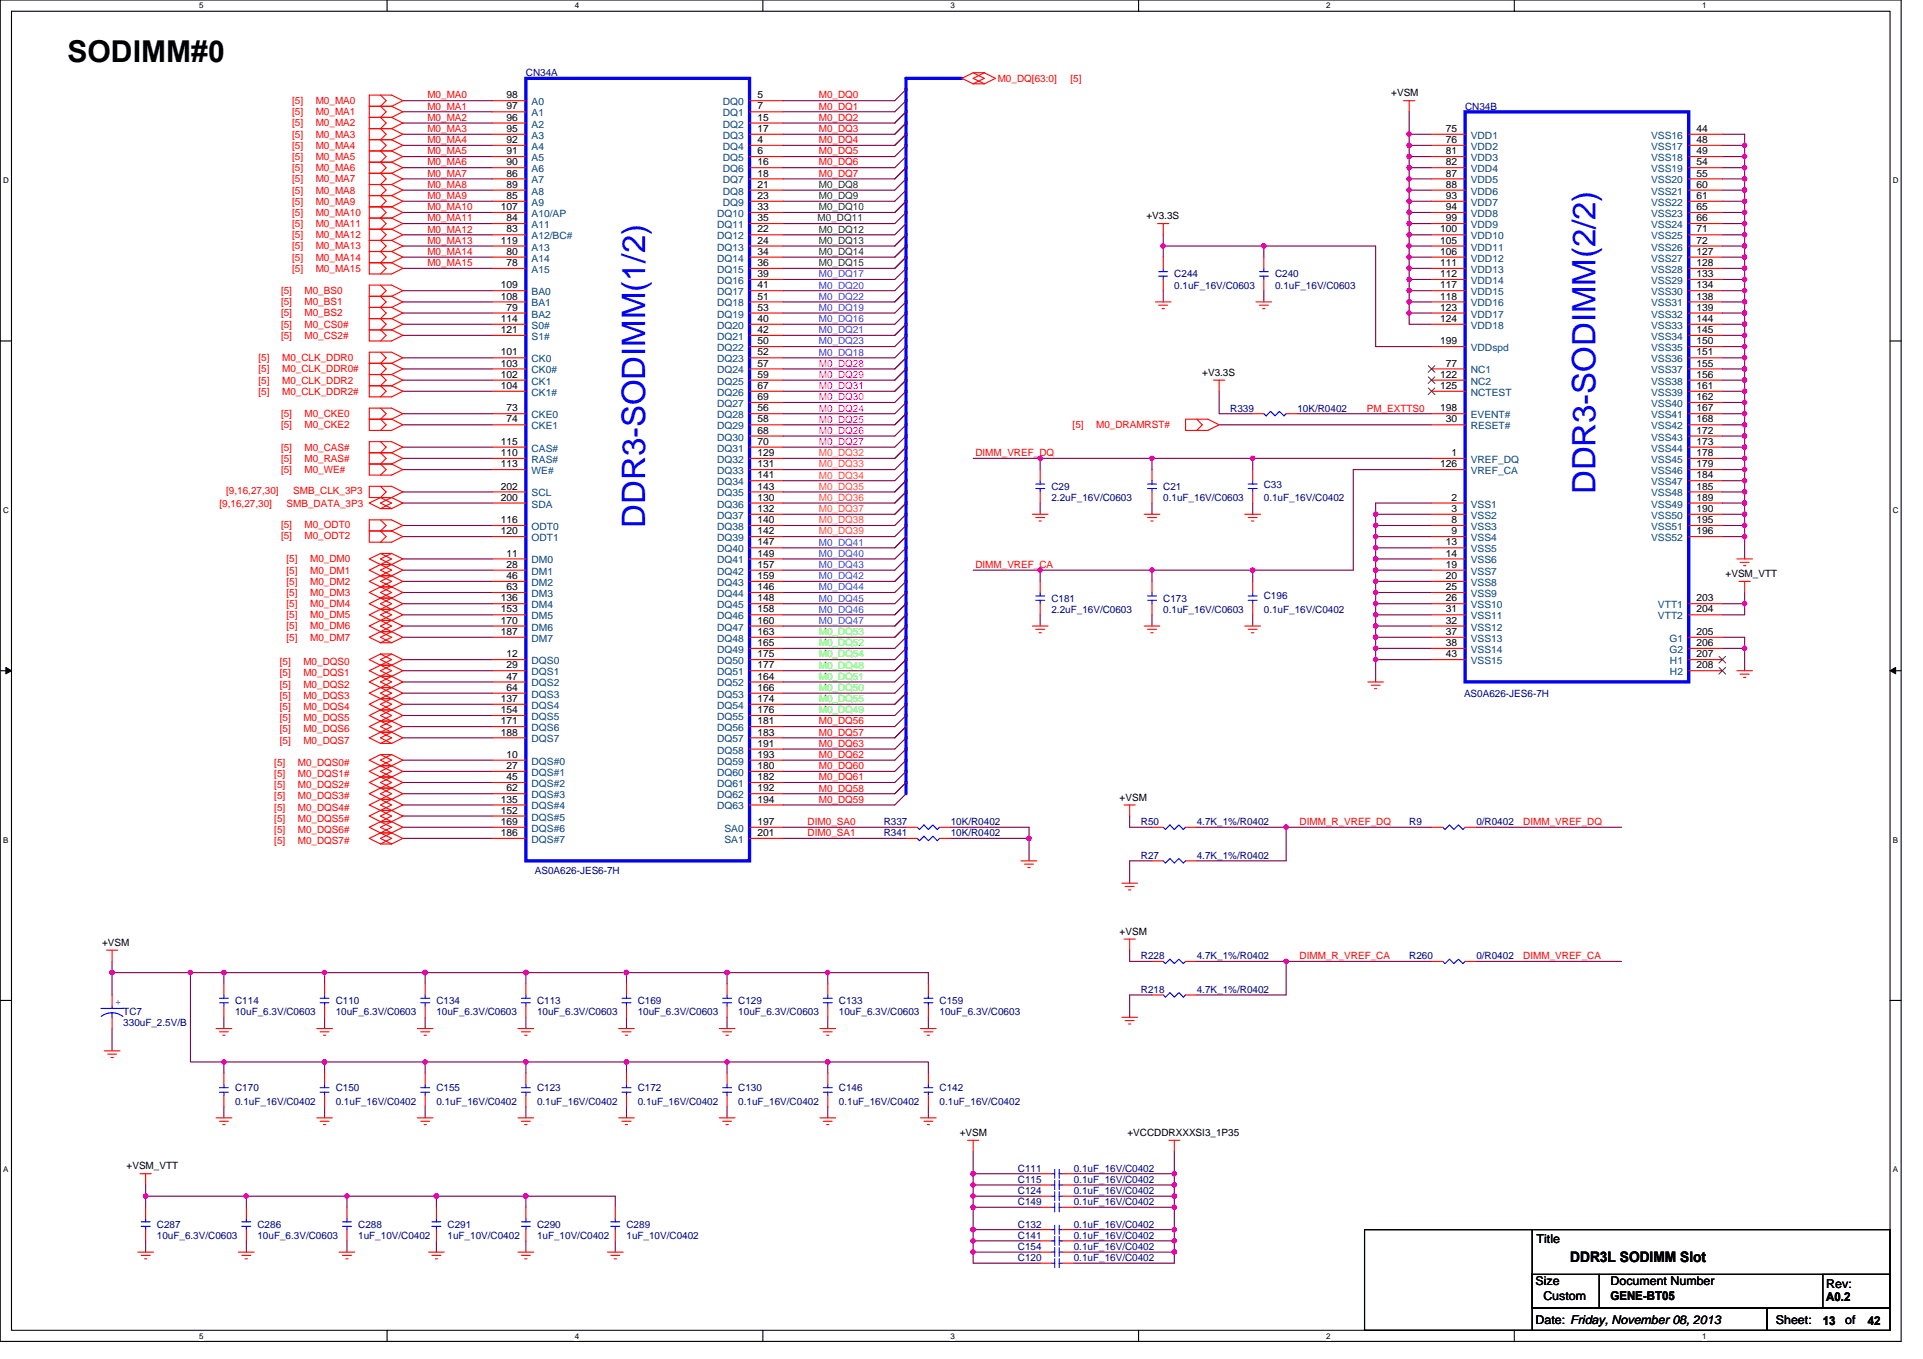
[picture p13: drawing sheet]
<svg xmlns="http://www.w3.org/2000/svg" width="297mm" height="210mm" viewBox="0 0 297 210" stroke-linecap="round" stroke-linejoin="round" font-family="sans-serif">
<defs><g id="words">
<g font-size="5" fill="#00f">
<text x="246.5" y="76.3" transform="rotate(-90 246.5 76.3)">DDR3-SODIMM(2/2)</text>
<text x="99.6" y="81.5" transform="rotate(-90 99.6 81.5)">DDR3-SODIMM(1/2)</text>
</g>
<text font-size="4.7" x="10.4" y="9.5">SODIMM#0</text>
<text font-size="2.2" x="242.5" y="195">DDR3L SODIMM Slot</text>
<g font-size="1.9">
<text x="237.4" y="192">Title</text>
<text x="237.2" y="198.6">Size</text>
<text x="238.4" y="200.9">Custom</text>
<text x="248.8" y="198.6">Document Number</text>
<text x="248.8" y="200.9">GENE-BT05</text>
<text x="282.1" y="198.9">Rev:</text>
<text x="282.1" y="201.1">A0.2</text>
<text x="237.2" y="204.6">Date: Friday, November 08, 2013</text>
<text x="274.3" y="204.6">Sheet:</text>
<text x="281.6" y="204.7">13</text>
<text x="285" y="204.6">of</text>
<text x="288.5" y="204.7">42</text>
</g>
<g font-size="1.5" fill="#000080">
<text x="81.2" y="11.8">CN34A</text>
<text x="226.3" y="17">CN34B</text>
<text x="181.4" y="42.9">C244</text>
<text x="181.4" y="44.6">0.1uF_16V/C0603</text>
<text x="197" y="42.9">C240</text>
<text x="197" y="44.6">0.1uF_16V/C0603</text>
<text x="190" y="63.6">R339</text>
<text x="200.4" y="63.6">10K/R0402</text>
<text x="162.4" y="75.7">C29</text>
<text x="162.4" y="77.4">2.2uF_16V/C0603</text>
<text x="179.7" y="75.7">C21</text>
<text x="179.7" y="77.4">0.1uF_16V/C0603</text>
<text x="195.2" y="75.3">C33</text>
<text x="195.2" y="77.4">0.1uF_16V/C0402</text>
<text x="162.4" y="92.9">C181</text>
<text x="162.4" y="94.7">2.2uF_16V/C0603</text>
<text x="179.7" y="92.9">C173</text>
<text x="179.7" y="94.7">0.1uF_16V/C0603</text>
<text x="195.2" y="92.6">C196</text>
<text x="195.2" y="94.7">0.1uF_16V/C0402</text>
<text x="226.1" y="107.6">AS0A626-JES6-7H</text>
<text x="136.5" y="127.5">R337</text>
<text x="136.5" y="129.2">R341</text>
<text x="146.9" y="127.5">10K/R0402</text>
<text x="146.9" y="129.2">10K/R0402</text>
<text x="176.2" y="127.5">R50</text>
<text x="184.9" y="127.5">4.7K_1%/R0402</text>
<text x="217.7" y="127.5">R9</text>
<text x="228" y="127.5">0/R0402</text>
<text x="82.6" y="135.1">AS0A626-JES6-7H</text>
<text x="176.2" y="132.7">R27</text>
<text x="184.9" y="132.7">4.7K_1%/R0402</text>
<text x="176.2" y="148.2">R228</text>
<text x="184.9" y="148.2">4.7K_1%/R0402</text>
<text x="217.7" y="148.2">R260</text>
<text x="228" y="148.2">0/R0402</text>
<text x="36.3" y="155.1">C114</text>
<text x="51.9" y="155.1">C110</text>
<text x="67.4" y="155.1">C134</text>
<text x="82.9" y="155.1">C113</text>
<text x="98.5" y="155.1">C169</text>
<text x="114" y="155.1">C129</text>
<text x="129.6" y="155.1">C133</text>
<text x="145.1" y="155.1">C159</text>
<text x="176.2" y="153.4">R218</text>
<text x="184.9" y="153.4">4.7K_1%/R0402</text>
<text x="19" y="156.8">TC7</text>
<text x="19" y="158.6">330uF_2.5V/B</text>
<text x="36.3" y="156.8">10uF_6.3V/C0603</text>
<text x="51.9" y="156.8">10uF_6.3V/C0603</text>
<text x="67.4" y="156.8">10uF_6.3V/C0603</text>
<text x="82.9" y="156.8">10uF_6.3V/C0603</text>
<text x="98.5" y="156.8">10uF_6.3V/C0603</text>
<text x="114" y="156.8">10uF_6.3V/C0603</text>
<text x="129.6" y="156.8">10uF_6.3V/C0603</text>
<text x="145.1" y="156.8">10uF_6.3V/C0603</text>
<text x="36.3" y="168.6">C170</text>
<text x="36.3" y="170.7">0.1uF_16V/C0402</text>
<text x="51.9" y="168.6">C150</text>
<text x="51.9" y="170.7">0.1uF_16V/C0402</text>
<text x="67.4" y="168.6">C155</text>
<text x="67.4" y="170.7">0.1uF_16V/C0402</text>
<text x="82.9" y="168.6">C123</text>
<text x="82.9" y="170.7">0.1uF_16V/C0402</text>
<text x="98.5" y="168.6">C172</text>
<text x="98.5" y="170.7">0.1uF_16V/C0402</text>
<text x="114" y="168.6">C130</text>
<text x="114" y="170.7">0.1uF_16V/C0402</text>
<text x="129.6" y="168.6">C146</text>
<text x="129.6" y="170.7">0.1uF_16V/C0402</text>
<text x="145.1" y="168.6">C142</text>
<text x="145.1" y="170.7">0.1uF_16V/C0402</text>
<text x="157.2" y="184.5">C124</text>
<text x="157.2" y="181">C111</text>
<text x="157.2" y="182.8">C115</text>
<text x="165.9" y="184.5">0.1uF_16V/C0402</text>
<text x="165.9" y="181">0.1uF_16V/C0402</text>
<text x="165.9" y="182.8">0.1uF_16V/C0402</text>
<text x="24.2" y="189.7">C287</text>
<text x="24.2" y="191.4">10uF_6.3V/C0603</text>
<text x="39.8" y="189.7">C286</text>
<text x="39.8" y="191.4">10uF_6.3V/C0603</text>
<text x="55.3" y="189.7">C288</text>
<text x="55.3" y="191.4">1uF_10V/C0402</text>
<text x="69.1" y="189.7">C291</text>
<text x="69.1" y="191.4">1uF_10V/C0402</text>
<text x="82.9" y="189.7">C290</text>
<text x="82.9" y="191.4">1uF_10V/C0402</text>
<text x="96.8" y="189.7">C289</text>
<text x="96.8" y="191.4">1uF_10V/C0402</text>
<text x="157.2" y="186.2">C149</text>
<text x="157.2" y="189.7">C132</text>
<text x="157.2" y="191.4">C141</text>
<text x="165.9" y="186.2">0.1uF_16V/C0402</text>
<text x="165.9" y="189.7">0.1uF_16V/C0402</text>
<text x="165.9" y="191.4">0.1uF_16V/C0402</text>
<text x="157.2" y="194.9">C120</text>
<text x="157.2" y="193.1">C154</text>
<text x="165.9" y="194.9">0.1uF_16V/C0402</text>
<text x="165.9" y="193.1">0.1uF_16V/C0402</text>
</g>
<g font-size="1.5" fill="#f00">
<text x="45.1" y="16.1">[5]</text>
<text x="45.1" y="17.8">[5]</text>
<text x="48.8" y="16.1">M0_MA0</text>
<text x="48.8" y="17.8">M0_MA1</text>
<text x="66" y="15.2">M0_MA0</text>
<text x="66" y="16.9">M0_MA1</text>
<text x="126.5" y="15.2">M0_DQ0</text>
<text x="126.5" y="16.9">M0_DQ1</text>
<text x="154.1" y="12.6">M0_DQ[63:0]</text>
<text x="165.4" y="12.6">[5]</text>
<text x="45.1" y="19.5">[5]</text>
<text x="45.1" y="21.3">[5]</text>
<text x="45.1" y="23">[5]</text>
<text x="48.8" y="19.5">M0_MA2</text>
<text x="48.8" y="21.3">M0_MA3</text>
<text x="48.8" y="23">M0_MA4</text>
<text x="66" y="20.4">M0_MA3</text>
<text x="66" y="23.9">M0_MA5</text>
<text x="66" y="22.1">M0_MA4</text>
<text x="66" y="18.7">M0_MA2</text>
<text x="126.5" y="22.1">M0_DQ4</text>
<text x="126.5" y="18.7">M0_DQ2</text>
<text x="126.5" y="23.9">M0_DQ5</text>
<text x="126.5" y="20.4">M0_DQ3</text>
<text x="45.1" y="24.7">[5]</text>
<text x="45.1" y="26.5">[5]</text>
<text x="45.1" y="28.2">[5]</text>
<text x="45.1" y="29.9">[5]</text>
<text x="48.8" y="24.7">M0_MA5</text>
<text x="48.8" y="26.5">M0_MA6</text>
<text x="48.8" y="28.2">M0_MA7</text>
<text x="48.8" y="29.9">M0_MA8</text>
<text x="66" y="27.3">M0_MA7</text>
<text x="66" y="25.6">M0_MA6</text>
<text x="66" y="29">M0_MA8</text>
<text x="126.5" y="27.3">M0_DQ7</text>
<text x="126.5" y="25.6">M0_DQ6</text>
<text x="45.1" y="31.6">[5]</text>
<text x="45.1" y="33.4">[5]</text>
<text x="45.1" y="35.1">[5]</text>
<text x="48.8" y="31.6">M0_MA9</text>
<text x="48.8" y="33.4">M0_MA10</text>
<text x="48.8" y="35.1">M0_MA11</text>
<text x="66" y="32.5">M0_MA10</text>
<text x="66" y="35.9">M0_MA12</text>
<text x="66" y="30.8">M0_MA9</text>
<text x="66" y="34.2">M0_MA11</text>
<text x="45.1" y="36.8">[5]</text>
<text x="45.1" y="38.5">[5]</text>
<text x="45.1" y="40.3">[5]</text>
<text x="45.1" y="42">[5]</text>
<text x="48.8" y="36.8">M0_MA12</text>
<text x="48.8" y="38.5">M0_MA13</text>
<text x="48.8" y="40.3">M0_MA14</text>
<text x="48.8" y="42">M0_MA15</text>
<text x="66" y="41.1">M0_MA15</text>
<text x="66" y="37.7">M0_MA13</text>
<text x="66" y="39.4">M0_MA14</text>
<text x="43.4" y="47.2">[5]</text>
<text x="43.4" y="45.4">[5]</text>
<text x="47" y="47.2">M0_BS1</text>
<text x="47" y="45.4">M0_BS0</text>
<text x="43.4" y="48.9">[5]</text>
<text x="43.4" y="50.6">[5]</text>
<text x="43.4" y="52.4">[5]</text>
<text x="47" y="48.9">M0_BS2</text>
<text x="47" y="50.6">M0_CS0#</text>
<text x="47" y="52.4">M0_CS2#</text>
<text x="39.9" y="55.8">[5]</text>
<text x="39.9" y="57.5">[5]</text>
<text x="39.9" y="59.3">[5]</text>
<text x="43.6" y="55.8">M0_CLK_DDR0</text>
<text x="43.6" y="57.5">M0_CLK_DDR0#</text>
<text x="43.6" y="59.3">M0_CLK_DDR2</text>
<text x="39.9" y="61">[5]</text>
<text x="43.4" y="64.5">[5]</text>
<text x="43.6" y="61">M0_CLK_DDR2#</text>
<text x="47" y="64.5">M0_CKE0</text>
<text x="211.1" y="63.6">PM_EXTTS0</text>
<text x="43.4" y="66.2">[5]</text>
<text x="43.4" y="69.6">[5]</text>
<text x="43.4" y="71.4">[5]</text>
<text x="47" y="66.2">M0_CKE2</text>
<text x="47" y="69.6">M0_CAS#</text>
<text x="47" y="71.4">M0_RAS#</text>
<text x="150.7" y="70.5">DIMM_VREF_DQ</text>
<text x="165.7" y="66.2">[5]</text>
<text x="169.3" y="66.2">M0_DRAMRST#</text>
<text x="34.9" y="76.4">[9,16,27,30]</text>
<text x="43.4" y="73.1">[5]</text>
<text x="45.3" y="76.4">SMB_CLK_3P3</text>
<text x="47" y="73.1">M0_WE#</text>
<text x="33.9" y="78.3">[9,16,27,30]</text>
<text x="43.4" y="83.3">[5]</text>
<text x="43.4" y="81.6">[5]</text>
<text x="44.3" y="78.3">SMB_DATA_3P3</text>
<text x="47" y="83.3">M0_ODT2</text>
<text x="47" y="81.6">M0_ODT0</text>
<text x="44.3" y="86.9">[5]</text>
<text x="44.3" y="88.6">[5]</text>
<text x="47.9" y="86.9">M0_DM0</text>
<text x="47.9" y="88.6">M0_DM1</text>
<text x="150.7" y="87.8">DIMM_VREF_CA</text>
<text x="44.3" y="90.4">[5]</text>
<text x="44.3" y="92.1">[5]</text>
<text x="44.3" y="95.5">[5]</text>
<text x="44.3" y="93.8">[5]</text>
<text x="47.9" y="90.4">M0_DM2</text>
<text x="47.9" y="92.1">M0_DM3</text>
<text x="47.9" y="95.5">M0_DM5</text>
<text x="47.9" y="93.8">M0_DM4</text>
<text x="44.3" y="97.3">[5]</text>
<text x="44.3" y="99">[5]</text>
<text x="47.9" y="97.3">M0_DM6</text>
<text x="47.9" y="99">M0_DM7</text>
<text x="43.2" y="104.5">[5]</text>
<text x="43.2" y="102.8">[5]</text>
<text x="43.2" y="108">[5]</text>
<text x="43.2" y="106.3">[5]</text>
<text x="46.9" y="104.5">M0_DQS1</text>
<text x="46.9" y="102.8">M0_DQS0</text>
<text x="46.9" y="108">M0_DQS3</text>
<text x="46.9" y="106.3">M0_DQS2</text>
<text x="43.2" y="111.4">[5]</text>
<text x="43.2" y="109.7">[5]</text>
<text x="43.2" y="113.2">[5]</text>
<text x="46.9" y="111.4">M0_DQS5</text>
<text x="46.9" y="109.7">M0_DQS4</text>
<text x="46.9" y="113.2">M0_DQS6</text>
<text x="126.5" y="111.9">M0_DQ56</text>
<text x="126.5" y="113.7">M0_DQ57</text>
<text x="42.4" y="118.3">[5]</text>
<text x="43.2" y="114.9">[5]</text>
<text x="46" y="118.3">M0_DQS0#</text>
<text x="46.9" y="114.9">M0_DQS7</text>
<text x="126.5" y="118.9">M0_DQ60</text>
<text x="126.5" y="117.1">M0_DQ62</text>
<text x="126.5" y="115.4">M0_DQ63</text>
<text x="42.4" y="120.1">[5]</text>
<text x="42.4" y="125.2">[5]</text>
<text x="42.4" y="123.5">[5]</text>
<text x="42.4" y="121.8">[5]</text>
<text x="46" y="120.1">M0_DQS1#</text>
<text x="46" y="125.2">M0_DQS4#</text>
<text x="46" y="123.5">M0_DQS3#</text>
<text x="46" y="121.8">M0_DQS2#</text>
<text x="126.5" y="120.6">M0_DQ61</text>
<text x="126.5" y="124">M0_DQ59</text>
<text x="126.5" y="122.3">M0_DQ58</text>
<text x="42.4" y="127">[5]</text>
<text x="42.4" y="130.4">[5]</text>
<text x="42.4" y="128.7">[5]</text>
<text x="46" y="127">M0_DQS5#</text>
<text x="46" y="130.4">M0_DQS7#</text>
<text x="46" y="128.7">M0_DQS6#</text>
<text x="124.8" y="127.5">DIM0_SA0</text>
<text x="124.8" y="129.2">DIM0_SA1</text>
<text x="200.7" y="127.5">DIMM_R_VREF_DQ</text>
<text x="235.3" y="127.5">DIMM_VREF_DQ</text>
<text x="200.7" y="148.2">DIMM_R_VREF_CA</text>
<text x="235.3" y="148.2">DIMM_VREF_CA</text>
</g>
<g font-size="1.5">
<text x="78.2" y="15.2">98</text>
<text x="78.2" y="16.9">97</text>
<text x="117" y="15.2">5</text>
<text x="117" y="16.9">7</text>
<text x="214.9" y="14.9">+VSM</text>
<text x="78.2" y="18.6">96</text>
<text x="78.2" y="20.4">95</text>
<text x="78.2" y="22.1">92</text>
<text x="78.2" y="23.8">91</text>
<text x="117" y="18.6">15</text>
<text x="117" y="20.4">17</text>
<text x="117" y="22.1">4</text>
<text x="117" y="23.8">6</text>
<text x="223.3" y="20.4">75</text>
<text x="223.3" y="22.1">76</text>
<text x="223.3" y="23.8">81</text>
<text x="262.1" y="20.4">44</text>
<text x="262.1" y="23.8">49</text>
<text x="262.1" y="22.1">48</text>
<text x="78.2" y="25.5">90</text>
<text x="78.2" y="27.3">86</text>
<text x="78.2" y="29">89</text>
<text x="117" y="25.5">16</text>
<text x="117" y="27.3">18</text>
<text x="117" y="29">21</text>
<text x="223.3" y="25.5">82</text>
<text x="223.3" y="27.3">87</text>
<text x="223.3" y="29">88</text>
<text x="262.1" y="25.5">54</text>
<text x="262.1" y="27.3">55</text>
<text x="262.1" y="29">60</text>
<text x="77.4" y="32.5">107</text>
<text x="78.2" y="30.7">85</text>
<text x="78.2" y="34.2">84</text>
<text x="78.2" y="35.9">83</text>
<text x="117" y="32.5">33</text>
<text x="117" y="34.2">35</text>
<text x="117" y="35.9">22</text>
<text x="117" y="30.7">23</text>
<text x="177.1" y="33.9">+V3.3S</text>
<text x="222.4" y="35.9">100</text>
<text x="223.3" y="30.7">93</text>
<text x="223.3" y="32.5">94</text>
<text x="223.3" y="34.2">99</text>
<text x="262.1" y="30.7">61</text>
<text x="262.1" y="32.5">65</text>
<text x="262.1" y="34.2">66</text>
<text x="262.1" y="35.9">71</text>
<text x="77.4" y="37.7">119</text>
<text x="78.2" y="39.4">80</text>
<text x="78.2" y="41.1">78</text>
<text x="117" y="37.7">24</text>
<text x="117" y="39.4">34</text>
<text x="117" y="41.1">36</text>
<text x="222.4" y="37.7">105</text>
<text x="222.4" y="39.4">106</text>
<text x="222.4" y="41.1">111</text>
<text x="262.1" y="37.7">72</text>
<text x="262.1" y="39.4">127</text>
<text x="262.1" y="41.1">128</text>
<text x="77.4" y="44.6">109</text>
<text x="77.4" y="46.3">108</text>
<text x="117" y="42.8">39</text>
<text x="117" y="44.6">41</text>
<text x="117" y="46.3">51</text>
<text x="222.4" y="42.8">112</text>
<text x="222.4" y="44.6">117</text>
<text x="222.4" y="46.3">118</text>
<text x="262.1" y="42.8">133</text>
<text x="262.1" y="44.6">134</text>
<text x="262.1" y="46.3">138</text>
<text x="77.4" y="49.7">114</text>
<text x="77.4" y="51.5">121</text>
<text x="78.2" y="48">79</text>
<text x="117" y="48">53</text>
<text x="117" y="49.7">40</text>
<text x="117" y="51.5">42</text>
<text x="117" y="53.2">50</text>
<text x="222.4" y="53.2">199</text>
<text x="222.4" y="48">123</text>
<text x="222.4" y="49.7">124</text>
<text x="262.1" y="48">139</text>
<text x="262.1" y="49.7">144</text>
<text x="262.1" y="51.5">145</text>
<text x="262.1" y="53.2">150</text>
<text x="77.4" y="54.9">101</text>
<text x="77.4" y="56.6">103</text>
<text x="77.4" y="58.4">102</text>
<text x="117" y="54.9">52</text>
<text x="117" y="56.6">57</text>
<text x="117" y="58.4">59</text>
<text x="185.7" y="58.1">+V3.3S</text>
<text x="222.4" y="58.4">122</text>
<text x="223.3" y="56.6">77</text>
<text x="262.1" y="54.9">151</text>
<text x="262.1" y="56.6">155</text>
<text x="262.1" y="58.4">156</text>
<text x="77.4" y="60.1">104</text>
<text x="78.2" y="63.6">73</text>
<text x="78.2" y="65.3">74</text>
<text x="117" y="60.1">67</text>
<text x="117" y="61.8">69</text>
<text x="117" y="63.6">56</text>
<text x="117" y="65.3">58</text>
<text x="222.4" y="60.1">125</text>
<text x="222.4" y="63.6">198</text>
<text x="223.3" y="65.3">30</text>
<text x="262.1" y="60.1">161</text>
<text x="262.1" y="61.8">162</text>
<text x="262.1" y="63.6">167</text>
<text x="262.1" y="65.3">168</text>
<text x="77.4" y="68.7">115</text>
<text x="77.4" y="70.5">110</text>
<text x="117" y="67">68</text>
<text x="117" y="68.7">70</text>
<text x="117" y="70.5">129</text>
<text x="224.2" y="70.5">1</text>
<text x="262.1" y="67">172</text>
<text x="262.1" y="68.7">173</text>
<text x="262.1" y="70.5">178</text>
<text x="77.4" y="72.2">113</text>
<text x="77.4" y="75.6">202</text>
<text x="77.4" y="77.4">200</text>
<text x="117" y="72.2">131</text>
<text x="117" y="73.9">141</text>
<text x="117" y="75.6">143</text>
<text x="117" y="77.4">130</text>
<text x="222.4" y="72.2">126</text>
<text x="224.2" y="77.4">2</text>
<text x="262.1" y="72.2">179</text>
<text x="262.1" y="73.9">184</text>
<text x="262.1" y="75.6">185</text>
<text x="262.1" y="77.4">189</text>
<text x="77.4" y="80.8">116</text>
<text x="77.4" y="82.6">120</text>
<text x="117" y="79.1">132</text>
<text x="117" y="80.8">140</text>
<text x="117" y="82.6">142</text>
<text x="224.2" y="79.1">3</text>
<text x="224.2" y="80.8">8</text>
<text x="224.2" y="82.6">9</text>
<text x="262.1" y="79.1">190</text>
<text x="262.1" y="80.8">195</text>
<text x="262.1" y="82.6">196</text>
<text x="78.2" y="86">11</text>
<text x="78.2" y="87.7">28</text>
<text x="78.2" y="89.5">46</text>
<text x="117" y="84.3">147</text>
<text x="117" y="86">149</text>
<text x="117" y="87.7">157</text>
<text x="117" y="89.5">159</text>
<text x="223.3" y="84.3">13</text>
<text x="223.3" y="86">14</text>
<text x="223.3" y="87.7">19</text>
<text x="223.3" y="89.5">20</text>
<text x="266.5" y="89.2">+VSM_VTT</text>
<text x="77.4" y="92.9">136</text>
<text x="77.4" y="94.6">153</text>
<text x="78.2" y="91.2">63</text>
<text x="117" y="91.2">146</text>
<text x="117" y="92.9">148</text>
<text x="117" y="94.6">158</text>
<text x="223.3" y="91.2">25</text>
<text x="223.3" y="92.9">26</text>
<text x="223.3" y="94.6">31</text>
<text x="262.1" y="94.6">204</text>
<text x="262.1" y="92.9">203</text>
<text x="77.4" y="96.4">170</text>
<text x="77.4" y="98.1">187</text>
<text x="78.2" y="101.6">12</text>
<text x="117" y="96.4">160</text>
<text x="117" y="98.1">163</text>
<text x="117" y="99.8">165</text>
<text x="117" y="101.6">175</text>
<text x="223.3" y="96.4">32</text>
<text x="223.3" y="98.1">37</text>
<text x="223.3" y="99.8">38</text>
<text x="223.3" y="101.6">43</text>
<text x="262.1" y="101.6">207</text>
<text x="262.1" y="99.8">206</text>
<text x="262.1" y="98.1">205</text>
<text x="78.2" y="103.3">29</text>
<text x="78.2" y="105">47</text>
<text x="78.2" y="106.7">64</text>
<text x="117" y="103.3">177</text>
<text x="117" y="105">164</text>
<text x="117" y="106.7">166</text>
<text x="262.1" y="103.3">208</text>
<text x="77.4" y="108.5">137</text>
<text x="77.4" y="110.2">154</text>
<text x="77.4" y="111.9">171</text>
<text x="77.4" y="113.6">188</text>
<text x="117" y="108.5">174</text>
<text x="117" y="110.2">176</text>
<text x="117" y="111.9">181</text>
<text x="117" y="113.6">183</text>
<text x="78.2" y="117.1">10</text>
<text x="78.2" y="118.8">27</text>
<text x="117" y="115.4">191</text>
<text x="117" y="117.1">193</text>
<text x="117" y="118.8">180</text>
<text x="77.4" y="124">135</text>
<text x="77.4" y="125.7">152</text>
<text x="78.2" y="120.5">45</text>
<text x="78.2" y="122.3">62</text>
<text x="117" y="120.5">182</text>
<text x="117" y="122.3">192</text>
<text x="117" y="124">194</text>
<text x="172.9" y="123.7">+VSM</text>
<text x="77.4" y="127.5">169</text>
<text x="77.4" y="129.2">186</text>
<text x="117" y="127.5">197</text>
<text x="117" y="129.2">201</text>
<text x="15.8" y="146.1">+VSM</text>
<text x="172.9" y="144.4">+VSM</text>
<text x="148.2" y="175.5">+VSM</text>
<text x="174.2" y="175.5">+VCCDDRXXXSI3_1P35</text>
<text x="19.6" y="180.7">+VSM_VTT</text>
</g>
<g font-size="1.5" fill="#004080">
<text x="82.1" y="16.3">A0</text>
<text x="82.1" y="18">A1</text>
<text x="111.7" y="16.3">DQ0</text>
<text x="111.7" y="18">DQ1</text>
<text x="82.1" y="19.7">A2</text>
<text x="82.1" y="21.4">A3</text>
<text x="82.1" y="23.2">A4</text>
<text x="111.7" y="19.7">DQ2</text>
<text x="111.7" y="21.4">DQ3</text>
<text x="111.7" y="23.2">DQ4</text>
<text x="227.2" y="21.4">VDD1</text>
<text x="227.2" y="23.2">VDD2</text>
<text x="255" y="21.4">VSS16</text>
<text x="255" y="23.2">VSS17</text>
<text x="82.1" y="24.9">A5</text>
<text x="82.1" y="26.6">A6</text>
<text x="82.1" y="28.3">A7</text>
<text x="111.7" y="24.9">DQ5</text>
<text x="111.7" y="26.6">DQ6</text>
<text x="111.7" y="28.3">DQ7</text>
<text x="227.2" y="24.9">VDD3</text>
<text x="227.2" y="26.6">VDD4</text>
<text x="227.2" y="28.3">VDD5</text>
<text x="255" y="24.9">VSS18</text>
<text x="255" y="26.6">VSS19</text>
<text x="255" y="28.3">VSS20</text>
<text x="82.1" y="30.1">A8</text>
<text x="82.1" y="31.8">A9</text>
<text x="82.1" y="33.5">A10/AP</text>
<text x="82.1" y="35.2">A11</text>
<text x="110.8" y="33.5">DQ10</text>
<text x="110.8" y="35.2">DQ11</text>
<text x="111.7" y="30.1">DQ8</text>
<text x="111.7" y="31.8">DQ9</text>
<text x="227.2" y="30.1">VDD6</text>
<text x="227.2" y="31.8">VDD7</text>
<text x="227.2" y="33.5">VDD8</text>
<text x="227.2" y="35.2">VDD9</text>
<text x="255" y="30.1">VSS21</text>
<text x="255" y="31.8">VSS22</text>
<text x="255" y="33.5">VSS23</text>
<text x="255" y="35.2">VSS24</text>
<text x="82.1" y="37">A12/BC#</text>
<text x="82.1" y="38.7">A13</text>
<text x="82.1" y="40.4">A14</text>
<text x="110.8" y="37">DQ12</text>
<text x="110.8" y="38.7">DQ13</text>
<text x="110.8" y="40.4">DQ14</text>
<text x="227.2" y="37">VDD10</text>
<text x="227.2" y="38.7">VDD11</text>
<text x="227.2" y="40.4">VDD12</text>
<text x="255" y="37">VSS25</text>
<text x="255" y="38.7">VSS26</text>
<text x="255" y="40.4">VSS27</text>
<text x="82.1" y="42.2">A15</text>
<text x="82.1" y="45.6">BA0</text>
<text x="82.1" y="47.3">BA1</text>
<text x="110.8" y="42.2">DQ15</text>
<text x="110.8" y="43.9">DQ16</text>
<text x="110.8" y="45.6">DQ17</text>
<text x="110.8" y="47.3">DQ18</text>
<text x="227.2" y="42.2">VDD13</text>
<text x="227.2" y="43.9">VDD14</text>
<text x="227.2" y="45.6">VDD15</text>
<text x="227.2" y="47.3">VDD16</text>
<text x="255" y="42.2">VSS28</text>
<text x="255" y="43.9">VSS29</text>
<text x="255" y="45.6">VSS30</text>
<text x="255" y="47.3">VSS31</text>
<text x="82.1" y="49.1">BA2</text>
<text x="82.1" y="50.8">S0#</text>
<text x="82.1" y="52.5">S1#</text>
<text x="110.8" y="49.1">DQ19</text>
<text x="110.8" y="50.8">DQ20</text>
<text x="110.8" y="52.5">DQ21</text>
<text x="227.2" y="49.1">VDD17</text>
<text x="227.2" y="50.8">VDD18</text>
<text x="255" y="49.1">VSS32</text>
<text x="255" y="50.8">VSS33</text>
<text x="255" y="52.5">VSS34</text>
<text x="82.1" y="56">CK0</text>
<text x="82.1" y="57.7">CK0#</text>
<text x="82.1" y="59.4">CK1</text>
<text x="110.8" y="54.3">DQ22</text>
<text x="110.8" y="56">DQ23</text>
<text x="110.8" y="57.7">DQ24</text>
<text x="110.8" y="59.4">DQ25</text>
<text x="227.2" y="57.7">NC1</text>
<text x="227.2" y="59.4">NC2</text>
<text x="227.2" y="54.3">VDDspd</text>
<text x="255" y="54.3">VSS35</text>
<text x="255" y="56">VSS36</text>
<text x="255" y="57.7">VSS37</text>
<text x="255" y="59.4">VSS38</text>
<text x="82.1" y="61.2">CK1#</text>
<text x="82.1" y="64.6">CKE0</text>
<text x="110.8" y="61.2">DQ26</text>
<text x="110.8" y="62.9">DQ27</text>
<text x="110.8" y="64.6">DQ28</text>
<text x="227.2" y="61.2">NCTEST</text>
<text x="227.2" y="64.6">EVENT#</text>
<text x="255" y="61.2">VSS39</text>
<text x="255" y="62.9">VSS40</text>
<text x="255" y="64.6">VSS41</text>
<text x="82.1" y="66.3">CKE1</text>
<text x="82.1" y="69.8">CAS#</text>
<text x="82.1" y="71.5">RAS#</text>
<text x="110.8" y="66.3">DQ29</text>
<text x="110.8" y="68.1">DQ30</text>
<text x="110.8" y="69.8">DQ31</text>
<text x="110.8" y="71.5">DQ32</text>
<text x="227.2" y="71.5">VREF_DQ</text>
<text x="227.2" y="66.3">RESET#</text>
<text x="255" y="66.3">VSS42</text>
<text x="255" y="68.1">VSS43</text>
<text x="255" y="69.8">VSS44</text>
<text x="255" y="71.5">VSS45</text>
<text x="82.1" y="73.3">WE#</text>
<text x="82.1" y="76.7">SCL</text>
<text x="110.8" y="73.3">DQ33</text>
<text x="110.8" y="75">DQ34</text>
<text x="110.8" y="76.7">DQ35</text>
<text x="227.2" y="73.3">VREF_CA</text>
<text x="255" y="73.3">VSS46</text>
<text x="255" y="75">VSS47</text>
<text x="255" y="76.7">VSS48</text>
<text x="82.1" y="78.4">SDA</text>
<text x="82.1" y="81.9">ODT0</text>
<text x="82.1" y="83.6">ODT1</text>
<text x="110.8" y="78.4">DQ36</text>
<text x="110.8" y="80.2">DQ37</text>
<text x="110.8" y="81.9">DQ38</text>
<text x="110.8" y="83.6">DQ39</text>
<text x="227.2" y="78.4">VSS1</text>
<text x="227.2" y="80.2">VSS2</text>
<text x="227.2" y="81.9">VSS3</text>
<text x="227.2" y="83.6">VSS4</text>
<text x="255" y="78.4">VSS49</text>
<text x="255" y="80.2">VSS50</text>
<text x="255" y="81.9">VSS51</text>
<text x="255" y="83.6">VSS52</text>
<text x="82.1" y="87.1">DM0</text>
<text x="82.1" y="88.8">DM1</text>
<text x="110.8" y="85.3">DQ40</text>
<text x="110.8" y="87.1">DQ41</text>
<text x="110.8" y="88.8">DQ42</text>
<text x="227.2" y="85.3">VSS5</text>
<text x="227.2" y="87.1">VSS6</text>
<text x="227.2" y="88.8">VSS7</text>
<text x="82.1" y="90.5">DM2</text>
<text x="82.1" y="92.2">DM3</text>
<text x="82.1" y="94">DM4</text>
<text x="82.1" y="95.7">DM5</text>
<text x="110.8" y="90.5">DQ43</text>
<text x="110.8" y="92.2">DQ44</text>
<text x="110.8" y="94">DQ45</text>
<text x="110.8" y="95.7">DQ46</text>
<text x="227.2" y="90.5">VSS8</text>
<text x="227.2" y="92.2">VSS9</text>
<text x="227.2" y="94">VSS10</text>
<text x="227.2" y="95.7">VSS11</text>
<text x="256.1" y="95.7">VTT2</text>
<text x="256.1" y="94">VTT1</text>
<text x="82.1" y="97.4">DM6</text>
<text x="82.1" y="99.2">DM7</text>
<text x="110.8" y="97.4">DQ47</text>
<text x="110.8" y="99.2">DQ48</text>
<text x="110.8" y="100.9">DQ49</text>
<text x="227.2" y="97.4">VSS12</text>
<text x="227.2" y="99.2">VSS13</text>
<text x="227.2" y="100.9">VSS14</text>
<text x="257.9" y="100.9">G2</text>
<text x="257.9" y="99.2">G1</text>
<text x="82.1" y="102.6">DQS0</text>
<text x="82.1" y="104.3">DQS1</text>
<text x="82.1" y="106.1">DQS2</text>
<text x="82.1" y="107.8">DQS3</text>
<text x="110.8" y="102.6">DQ50</text>
<text x="110.8" y="104.3">DQ51</text>
<text x="110.8" y="106.1">DQ52</text>
<text x="110.8" y="107.8">DQ53</text>
<text x="227.2" y="102.6">VSS15</text>
<text x="258" y="102.6">H1</text>
<text x="258" y="104.3">H2</text>
<text x="82.1" y="109.5">DQS4</text>
<text x="82.1" y="111.3">DQS5</text>
<text x="82.1" y="113">DQS6</text>
<text x="110.8" y="109.5">DQ54</text>
<text x="110.8" y="111.3">DQ55</text>
<text x="110.8" y="113">DQ56</text>
<text x="82.1" y="114.7">DQS7</text>
<text x="82.1" y="118.2">DQS#0</text>
<text x="82.1" y="119.9">DQS#1</text>
<text x="110.8" y="114.7">DQ57</text>
<text x="110.8" y="116.4">DQ58</text>
<text x="110.8" y="118.2">DQ59</text>
<text x="110.8" y="119.9">DQ60</text>
<text x="82.1" y="121.6">DQS#2</text>
<text x="82.1" y="123.3">DQS#3</text>
<text x="82.1" y="125.1">DQS#4</text>
<text x="110.8" y="121.6">DQ61</text>
<text x="110.8" y="123.3">DQ62</text>
<text x="110.8" y="125.1">DQ63</text>
<text x="82.1" y="126.8">DQS#5</text>
<text x="82.1" y="128.5">DQS#6</text>
<text x="82.1" y="130.2">DQS#7</text>
<text x="111.9" y="128.5">SA0</text>
<text x="111.9" y="130.2">SA1</text>
</g>
<g font-size="1.5" fill="#008000">
<text x="126.5" y="29">M0_DQ8</text>
<text x="126.3" y="34.2">M0_DQ11</text>
<text x="126.5" y="30.8">M0_DQ9</text>
<text x="126.5" y="35.9">M0_DQ12</text>
<text x="126.5" y="32.5">M0_DQ10</text>
<text x="126.5" y="39.4">M0_DQ14</text>
<text x="126.5" y="41.1">M0_DQ15</text>
<text x="126.5" y="37.7">M0_DQ13</text>
</g>
<g font-size="1.5" fill="#8000ff">
<text x="126.5" y="44.6">M0_DQ20</text>
<text x="126.5" y="42.8">M0_DQ17</text>
<text x="126.5" y="46.3">M0_DQ22</text>
<text x="126.5" y="48">M0_DQ19</text>
<text x="126.5" y="51.5">M0_DQ21</text>
<text x="126.5" y="49.8">M0_DQ16</text>
<text x="126.5" y="53.2">M0_DQ23</text>
<text x="126.5" y="54.9">M0_DQ18</text>
</g>
<g font-size="1.5" fill="#f0f">
<text x="126.5" y="58.4">M0_DQ29</text>
<text x="126.5" y="56.7">M0_DQ28</text>
<text x="126.5" y="65.3">M0_DQ25</text>
<text x="126.5" y="63.6">M0_DQ24</text>
<text x="126.5" y="61.8">M0_DQ30</text>
<text x="126.5" y="60.1">M0_DQ31</text>
<text x="126.5" y="67">M0_DQ26</text>
<text x="126.5" y="68.7">M0_DQ27</text>
</g>
<g font-size="1.5" fill="#ff8000">
<text x="126.5" y="70.5">M0_DQ32</text>
<text x="126.5" y="77.4">M0_DQ36</text>
<text x="126.5" y="72.2">M0_DQ33</text>
<text x="126.5" y="75.7">M0_DQ35</text>
<text x="126.5" y="73.9">M0_DQ34</text>
<text x="126.5" y="79.1">M0_DQ37</text>
<text x="126.5" y="82.6">M0_DQ39</text>
<text x="126.5" y="80.9">M0_DQ38</text>
</g>
<g font-size="1.5" fill="#0080ff">
<text x="126.5" y="84.3">M0_DQ41</text>
<text x="126.5" y="86">M0_DQ40</text>
<text x="126.5" y="87.8">M0_DQ43</text>
<text x="126.5" y="89.5">M0_DQ42</text>
<text x="126.5" y="92.9">M0_DQ45</text>
<text x="126.5" y="91.2">M0_DQ44</text>
<text x="126.5" y="94.7">M0_DQ46</text>
<text x="126.5" y="96.4">M0_DQ47</text>
</g>
<g font-size="1.5" fill="#0f0">
<text x="126.5" y="98.1">M0_DQ53</text>
<text x="126.5" y="99.8">M0_DQ52</text>
<text x="126.5" y="101.6">M0_DQ54</text>
<text x="126.5" y="105">M0_DQ51</text>
<text x="126.5" y="106.8">M0_DQ50</text>
<text x="126.5" y="103.3">M0_DQ48</text>
<text x="126.5" y="110.2">M0_DQ49</text>
<text x="126.5" y="108.5">M0_DQ55</text>
</g>
<text font-size="1.5" fill="#00f" x="17.8" y="155.3">+</text>
<g font-size="1.2">
<text x="30.8" y="1.3">5</text>
<text x="88.8" y="1.3">4</text>
<text x="146.8" y="1.3">3</text>
<text x="204.9" y="1.3">2</text>
<text x="262.9" y="1.3">1</text>
<text x=".5" y="28.3">D</text>
<text x="292.4" y="28.3">D</text>
<text x=".5" y="79.2">C</text>
<text x="292.4" y="79.2">C</text>
<text x=".5" y="130.2">B</text>
<text x="292.4" y="130.2">B</text>
<text x=".5" y="181.1">A</text>
<text x="292.4" y="181.1">A</text>
<text x="30.8" y="206.8">5</text>
<text x="88.8" y="206.8">4</text>
<text x="146.8" y="206.8">3</text>
<text x="204.9" y="206.8">2</text>
<text x="262.9" y="206.8">1</text>
</g>
</g></defs>
<path d="M0 0h293.7v207.3h-293.7zM1.8 1.7h290.1v203.8h-290.1z" fill="none" stroke="#000" stroke-width=".17"/>
<g fill="#fff">
<path d="M30.8 .2h.6v1.4h-.6z"/>
<path d="M30.8 205.7h.6v1.4h-.6z"/>
</g>
<path d="M59.8 0v1.7M59.8 205.5v1.8" fill="none" stroke="#000" stroke-width=".17"/>
<g fill="#fff">
<path d="M88.8 .2h.6v1.4h-.6z"/>
<path d="M88.8 205.7h.6v1.4h-.6z"/>
</g>
<path d="M117.8 0v1.7M117.8 205.5v1.8" fill="none" stroke="#000" stroke-width=".17"/>
<g fill="#fff">
<path d="M146.8 .2h.7v1.4h-.7z"/>
<path d="M146.8 205.7h.7v1.4h-.7z"/>
</g>
<path d="M175.9 0v1.7M175.9 205.5v1.8" fill="none" stroke="#000" stroke-width=".17"/>
<g fill="#fff">
<path d="M204.9 .2h.6v1.4h-.6z"/>
<path d="M204.9 205.7h.6v1.4h-.6z"/>
</g>
<path d="M233.9 0v1.7M233.9 205.5v1.8" fill="none" stroke="#000" stroke-width=".17"/>
<g fill="#fff">
<path d="M262.9 .2h.7v1.4h-.7z"/>
<path d="M262.9 205.7h.7v1.4h-.7z"/>
<path d="M.5 27.2h.8v1.4h-.8z"/>
<path d="M292.4 27.2h.8v1.4h-.8z"/>
<path d="M.5 78.1h.8v1.4h-.8z"/>
<path d="M292.4 78.1h.8v1.4h-.8z"/>
</g>
<path d="M0 52.7h1.8M291.9 52.7h1.8" fill="none" stroke="#000" stroke-width=".17"/>
<g fill="#fff">
<path d="M.5 129.1h.8v1.4h-.8z"/>
<path d="M292.4 129.1h.8v1.4h-.8z"/>
</g>
<path d="M0 103.6h1.8M291.9 103.6h1.8" fill="none" stroke="#000" stroke-width=".17"/>
<path d="M.9 103.1l.9 .5-.9 .5zM291.9 103.6l.9-.5v1z" fill="#000" stroke="#000" stroke-width=".15"/>
<g fill="#fff">
<path d="M.5 180h.8v1.4h-.8z"/>
<path d="M292.4 180h.8v1.4h-.8z"/>
</g>
<path d="M0 154.6h1.8M291.9 154.6h1.8M210.8 190h25.9v15.5h-25.9zM236.7 196.9h10.3v5.2h-10.3zM236.7 190h55.2v6.9h-55.2zM247 196.9h44.9v5.2h-44.9zM281.6 196.9h10.3v5.2h-10.3zM236.7 202.1h36.2v3.4h-36.2zM272.9 202.1h19v3.4h-19z" fill="none" stroke="#000" stroke-width=".17"/>
<g fill="none" stroke="#800040" stroke-width=".17">
<path d="M62.2 15.6h13.8M62.2 17.3h13.8M62.2 19h13.8M140 17.3l-1.8 1.7h-17.3M140 13.8l-1.8 1.8h-17.3M140 15.6l-1.8 1.7h-17.3M140 19l-1.8 1.7h-17.3M217.7 17.3v3.4M62.2 32.8h13.8M62.2 20.7h13.8M62.2 24.2h13.8M62.2 36.3h13.8"/>
<path d="M62.2 22.5h13.8M62.2 31.1h13.8M62.2 34.5h13.8M62.2 27.6h13.8M62.2 38h13.8M62.2 25.9h13.8M62.2 29.4h13.8M62.2 39.7h13.8M140 20.7l-1.8 1.8h-17.3M140 29.4l-1.8 1.7h-17.3M140 38l-1.8 1.7h-17.3M140 34.5l-1.8 1.8h-17.3"/>
<path d="M140 31.1l-1.8 1.7h-17.3M140 25.9l-1.8 1.7h-17.3M140 24.2l-1.8 1.7h-17.3M140 32.8l-1.8 1.7h-17.3M140 22.5l-1.8 1.7h-17.3M140 27.6l-1.8 1.8h-17.3M140 39.7l-1.8 1.8h-17.3M140 36.3l-1.8 1.7h-17.3M179.7 36.3v1.7M179.7 38h15.5M179.7 38v1.7M195.2 38v1.7"/>
<path d="M195.2 38h17.3v15.6h8.6M217.7 29.4v1.7M217.7 20.7h3.4M217.7 22.5h3.4M217.7 34.5h3.4M217.7 36.3h3.4M217.7 32.8h3.4M217.7 31.1h3.4M217.7 27.6h3.4M217.7 29.4h3.4M217.7 25.9h3.4M217.7 24.2h3.4"/>
<path d="M217.7 39.7h3.4M217.7 38h3.4M217.7 31.1v1.7M217.7 25.9v1.7M217.7 36.3v1.7M217.7 34.5v1.8M217.7 27.6v1.8M217.7 22.5v1.7M217.7 38v1.7M217.7 20.7v1.8M217.7 24.2v1.7M217.7 32.8v1.7"/>
<path d="M217.7 39.7v1.8M266 20.7h3.5v1.8M266 22.5h3.5M266 29.4h3.5M266 39.7h3.5M266 31.1h3.5M266 36.3h3.5M266 27.6h3.5M266 32.8h3.5M266 24.2h3.5M266 34.5h3.5M266 25.9h3.5"/>
<path d="M266 38h3.5M269.5 39.7v1.8M269.5 34.5v1.8M269.5 31.1v1.7M269.5 22.5v1.7M269.5 24.2v1.7M269.5 38v1.7M269.5 29.4v1.7M269.5 25.9v1.7M269.5 32.8v1.7M269.5 36.3v1.7M269.5 27.6v1.8"/>
<path d="M62.2 41.5h13.8M62.2 50.1h13.8M62.2 51.8h13.8M62.2 48.4h13.8M62.2 44.9h13.8M62.2 46.7h13.8M62.2 55.3h13.8M62.2 57h13.8M62.2 58.7h13.8M140 46.7l-1.8 1.7h-17.3M140 50.1l-1.8 1.7h-17.3M140 43.2l-1.8 1.7h-17.3"/>
<path d="M140 41.5l-1.8 1.7h-17.3M140 48.4l-1.8 1.7h-17.3M140 51.8l-1.8 1.8h-17.3M140 53.6l-1.8 1.7h-17.3M140 44.9l-1.8 1.8h-17.3M140 57l-1.8 1.7h-17.3M140 55.3l-1.8 1.7h-17.3M140 58.7l-1.8 1.8h-17.3M179.7 44.9v1.8M195.2 44.9v1.8M217.7 48.4h3.4M217.7 46.7h3.4"/>
<path d="M217.7 44.9h3.4M217.7 43.2h3.4M217.7 41.5h3.4M217.7 43.2v1.7M217.7 46.7v1.7M217.7 41.5v1.7M217.7 48.4v1.7h3.4M217.7 44.9v1.8M266 50.1h3.5M266 41.5h3.5M266 46.7h3.5M266 43.2h3.5"/>
<path d="M266 48.4h3.5M266 44.9h3.5M266 57h3.5M266 53.6h3.5M266 58.7h3.5M266 51.8h3.5M266 55.3h3.5M269.5 41.5v1.7M269.5 51.8v1.8M269.5 43.2v1.7M269.5 53.6v1.7M269.5 58.7v1.8"/>
<path d="M269.5 48.4v1.7M269.5 50.1v1.7M269.5 44.9v1.8M269.5 46.7v1.7M269.5 57v1.7M269.5 55.3v1.7M62.2 60.5h13.8M62.2 65.6h13.8M62.2 63.9h13.8M62.2 69.1h13.8M62.2 70.8h13.8M62.2 72.6h13.8"/>
<path d="M62.2 77.7h13.8M62.2 76h13.8M140 76l-1.8 1.7h-17.3M140 70.8l-1.8 1.8h-17.3M140 74.3l-1.8 1.7h-17.3M140 77.7l-1.8 1.8h-17.3M140 79.5l-1.8 1.7h-17.3M140 72.6l-1.8 1.7h-17.3M140 69.1l-1.8 1.7h-17.3M140 63.9l-1.8 1.7h-17.3M140 62.2l-1.8 1.7h-17.3M140 60.5l-1.8 1.7h-17.3"/>
<path d="M140 65.6l-1.8 1.8h-17.3M140 67.4l-1.8 1.7h-17.3M150.3 70.8h10.4v1.8M160.7 70.8h17.2M160.7 77.7v1.8M177.9 77.7v1.8M177.9 70.8v1.8M177.9 70.8h15.6M188.3 65.6h32.8M188.3 60.5v3.4h5.2M193.5 70.8h27.6M193.5 77.7v1.8"/>
<path d="M193.5 70.8v1.8M200.4 63.9h20.7M212.5 79.5h8.6M212.5 79.5v1.7M221.1 77.7h-8.6v1.8M221.1 72.6h-12.1v15.5h-15.5M266 60.5h3.5M266 62.2h3.5M266 63.9h3.5M266 76h3.5M266 67.4h3.5M266 72.6h3.5"/>
<path d="M266 77.7h3.5M266 69.1h3.5M266 74.3h3.5M266 65.6h3.5M266 79.5h3.5M266 70.8h3.5M269.5 77.7v1.8M269.5 72.6v1.7M269.5 67.4v1.7M269.5 70.8v1.8M269.5 69.1v1.7M269.5 65.6v1.8"/>
<path d="M269.5 76v1.7M269.5 79.5v1.7M269.5 63.9v1.7M269.5 74.3v1.7M269.5 62.2v1.7M269.5 60.5v1.7M62.2 82.9h13.8M62.2 81.2h13.8M62.2 88.1h13.8M62.2 89.8h13.8M62.2 91.5h13.8M62.2 93.3h13.8"/>
<path d="M62.2 95h13.8M62.2 96.7h13.8M62.2 98.5h13.8M62.2 86.4h13.8M140 91.5l-1.8 1.8h-17.3M140 81.2l-1.8 1.7h-17.3M140 95l-1.8 1.7h-17.3M140 89.8l-1.8 1.7h-17.3M140 93.3l-1.8 1.7h-17.3M140 82.9l-1.8 1.7h-17.3M140 84.6l-1.8 1.8h-17.3M140 86.4l-1.8 1.7h-17.3"/>
<path d="M140 88.1l-1.8 1.7h-17.3M140 96.7l-1.8 1.8h-17.3M140 98.5l-1.8 1.7h-17.3M150.3 88.1h10.4M160.7 88.1v1.7M160.7 95v1.7M160.7 88.1h17.2M177.9 88.1v1.7M177.9 95v1.7M177.9 88.1h15.6M193.5 88.1v1.7M193.5 95v1.7"/>
<path d="M212.5 95h8.6M212.5 86.4h8.6M212.5 91.5h8.6M212.5 82.9h8.6M212.5 96.7h8.6M212.5 88.1h8.6M212.5 93.3h8.6M212.5 84.6h8.6M212.5 98.5h8.6M212.5 89.8h8.6M212.5 81.2h8.6M212.5 81.2v1.7"/>
<path d="M212.5 95v1.7M212.5 88.1v1.7M212.5 86.4v1.7M212.5 82.9v1.7M212.5 91.5v1.8M212.5 96.7v1.8M212.5 93.3v1.7M212.5 84.6v1.8M212.5 98.5v1.7M212.5 89.8v1.7M266 93.3h3.5M266 98.5h3.5v1.7"/>
<path d="M266 81.2h3.5M266 82.9h3.5M269.5 93.3v1.7h-3.5M269.5 82.9v3.5M269.5 81.2v1.7M269.5 91.5v1.8M62.2 107.1h13.8M62.2 110.6h13.8M62.2 105.4h13.8M62.2 114h13.8M62.2 101.9h13.8M62.2 112.3h13.8"/>
<path d="M62.2 103.6h13.8M62.2 108.8h13.8M62.2 119.2h13.8M62.2 117.5h13.8M140 110.6l-1.8 1.7h-17.3M140 112.3l-1.8 1.7h-17.3M140 117.5l-1.8 1.7h-17.3M140 119.2l-1.8 1.7h-17.3M140 103.6l-1.8 1.8h-17.3M140 105.4l-1.8 1.7h-17.3M140 108.8l-1.8 1.8h-17.3M140 101.9l-1.8 1.7h-17.3"/>
<path d="M140 100.2l-1.8 1.7h-17.3M140 107.1l-1.8 1.7h-17.3M140 115.7l-1.8 1.8h-17.3M140 114l-1.8 1.7h-17.3M212.5 100.2h8.6M212.5 101.9h8.6M212.5 101.9v3.5M212.5 100.2v1.7M266 100.2h3.5M269.5 100.2v3.4M62.2 127.8h13.8M62.2 124.4h13.8"/>
<path d="M62.2 122.6h13.8M62.2 129.5h13.8M62.2 126.1h13.8M62.2 120.9h13.8M120.9 127.8h19.1M120.9 129.5h19.1M140 122.6l-1.8 1.8h-17.3M140 120.9l-1.8 1.7h-17.3M146.9 127.8h12.1v1.7M146.9 129.5h12.1M159 129.5v3.5M174.5 126.1v1.7h3.4"/>
<path d="M177.9 133h-3.4v3.5M184.9 127.8h13.8M198.7 127.8h22.4M198.7 127.8v5.2h-13.8M228 127.8h22.5M17.3 148.5v1.8M17.3 158.9v3.5M17.3 150.3v3.4M17.3 150.3h17.3M29.4 150.3v13.8h5.2M34.6 150.3v1.7M34.6 157.2v1.7"/>
<path d="M34.6 150.3h15.5M50.1 150.3v1.7M50.1 150.3h15.6M50.1 157.2v1.7M65.7 150.3v1.7M65.7 157.2v1.7M65.7 150.3h15.5M81.2 150.3v1.7M81.2 157.2v1.7M81.2 150.3h15.6M96.8 150.3v1.7M96.8 157.2v1.7"/>
<path d="M96.8 150.3h15.5v1.7M112.3 150.3h15.6M112.3 157.2v1.7M127.9 150.3h15.5v1.7M127.9 157.2v1.7M127.9 150.3v1.7M143.4 157.2v1.7M174.5 146.8v1.7h3.4M177.9 153.7h-3.4v3.5M184.9 148.5h13.8M198.7 148.5v5.2h-13.8M198.7 148.5h22.4"/>
<path d="M228 148.5h22.5M34.6 164.1h15.5v1.7M34.6 164.1v1.7M34.6 171v1.7M50.1 171v1.7M50.1 164.1h15.6v1.7M65.7 171v1.7M65.7 164.1h15.5v1.7M81.2 171v1.7M81.2 164.1h15.6M96.8 164.1v1.7M96.8 171v1.7"/>
<path d="M96.8 164.1h15.5v1.7M112.3 164.1h15.6v1.7M112.3 171v1.7M127.9 164.1h15.5v1.7M127.9 171v1.7M143.4 171v1.7M150.3 177.9v3.5M181.4 177.9v3.5M22.5 191.7v1.8M22.5 183.1v1.7M22.5 184.8v1.7M22.5 184.8h15.6"/>
<path d="M38.1 184.8h15.5M38.1 191.7v1.8M38.1 184.8v1.7M53.6 191.7v1.8M53.6 184.8v1.7M53.6 184.8h13.8M67.4 184.8v1.7M67.4 184.8h13.8M67.4 191.7v1.8M81.2 184.8h13.8v1.7M81.2 191.7v1.8M81.2 184.8v1.7"/>
<path d="M95 191.7v1.8M150.3 181.4v1.7M150.3 190v1.7M150.3 191.7v1.8M150.3 183.1v3.4M150.3 181.4h10.4M150.3 183.1h10.4M150.3 184.8h10.4M150.3 186.5h10.4M150.3 190h10.4M150.3 191.7h10.4M150.3 193.5h10.4"/>
<path d="M150.3 186.5v3.5M150.3 193.5v1.7h10.4M165.9 181.4h15.5M165.9 184.8h15.5M165.9 186.5h15.5M165.9 193.5h15.5M165.9 183.1h15.5M165.9 190h15.5M165.9 191.7h15.5M181.4 183.1v1.7M181.4 184.8v1.7M181.4 191.7v1.8"/>
<path d="M181.4 193.5v1.7h-15.5M181.4 181.4v1.7M181.4 186.5v3.5M181.4 190v1.7"/>
</g>
<g fill="#f0f" stroke="#f0f" stroke-width=".17">
<circle cx="65.7" cy="150.3" r=".34"/>
<circle cx="50.1" cy="150.3" r=".34"/>
<circle cx="96.8" cy="150.3" r=".34"/>
<circle cx="81.2" cy="150.3" r=".34"/>
<circle cx="22.5" cy="184.8" r=".34"/>
<circle cx="81.2" cy="184.8" r=".34"/>
<circle cx="67.4" cy="184.8" r=".34"/>
<circle cx="53.6" cy="184.8" r=".34"/>
<circle cx="38" cy="184.8" r=".34"/>
<circle cx="158.9" cy="129.5" r=".34"/>
<circle cx="179.7" cy="38" r=".34"/>
<circle cx="217.7" cy="43.2" r=".34"/>
<circle cx="217.7" cy="48.4" r=".34"/>
<circle cx="217.7" cy="25.9" r=".34"/>
<circle cx="217.7" cy="36.3" r=".33"/>
<circle cx="217.7" cy="34.5" r=".34"/>
<circle cx="217.7" cy="27.6" r=".33"/>
<circle cx="217.7" cy="22.5" r=".34"/>
<circle cx="217.7" cy="38" r=".34"/>
<circle cx="217.7" cy="20.7" r=".34"/>
<circle cx="217.7" cy="24.2" r=".34"/>
<circle cx="217.7" cy="32.8" r=".34"/>
<circle cx="217.7" cy="31.1" r=".34"/>
<circle cx="217.7" cy="46.6" r=".34"/>
<circle cx="217.7" cy="29.4" r=".34"/>
<circle cx="217.7" cy="44.9" r=".33"/>
<circle cx="217.7" cy="39.7" r=".34"/>
<circle cx="195.2" cy="38" r=".34"/>
<circle cx="217.7" cy="41.4" r=".34"/>
<circle cx="177.9" cy="88.1" r=".33"/>
<circle cx="160.7" cy="70.8" r=".33"/>
<circle cx="212.5" cy="81.2" r=".34"/>
<circle cx="212.5" cy="88.1" r=".33"/>
<circle cx="212.5" cy="101.9" r=".34"/>
<circle cx="212.5" cy="100.2" r=".34"/>
<circle cx="212.5" cy="86.4" r=".34"/>
<circle cx="212.5" cy="82.9" r=".34"/>
<circle cx="212.5" cy="96.7" r=".33"/>
<circle cx="212.5" cy="79.4" r=".33"/>
<circle cx="212.5" cy="95" r=".34"/>
<circle cx="212.5" cy="93.3" r=".34"/>
<circle cx="212.5" cy="84.6" r=".34"/>
<circle cx="212.5" cy="98.4" r=".34"/>
<circle cx="212.5" cy="91.5" r=".34"/>
<circle cx="212.5" cy="89.8" r=".34"/>
<circle cx="193.5" cy="70.8" r=".33"/>
<circle cx="177.9" cy="70.8" r=".33"/>
<circle cx="193.5" cy="88.1" r=".33"/>
<circle cx="269.5" cy="22.5" r=".34"/>
<circle cx="269.5" cy="93.3" r=".34"/>
<circle cx="269.5" cy="29.4" r=".34"/>
<circle cx="269.5" cy="41.4" r=".34"/>
<circle cx="269.5" cy="77.7" r=".34"/>
<circle cx="269.5" cy="51.8" r=".34"/>
<circle cx="269.5" cy="67.3" r=".34"/>
<circle cx="269.5" cy="70.8" r=".33"/>
<circle cx="269.5" cy="65.6" r=".34"/>
<circle cx="269.5" cy="76" r=".34"/>
<circle cx="269.5" cy="63.9" r=".34"/>
<circle cx="269.5" cy="81.2" r=".34"/>
<circle cx="269.5" cy="43.2" r=".34"/>
<circle cx="269.5" cy="39.7" r=".34"/>
<circle cx="269.5" cy="44.9" r=".33"/>
<circle cx="269.5" cy="53.5" r=".33"/>
<circle cx="269.5" cy="34.5" r=".34"/>
<circle cx="269.5" cy="62.2" r=".33"/>
<circle cx="269.5" cy="58.7" r=".34"/>
<circle cx="269.5" cy="31.1" r=".34"/>
<circle cx="269.5" cy="48.4" r=".34"/>
<circle cx="269.5" cy="50.1" r=".34"/>
<circle cx="269.5" cy="60.4" r=".34"/>
<circle cx="269.5" cy="24.2" r=".34"/>
<circle cx="269.5" cy="46.6" r=".34"/>
<circle cx="269.5" cy="57" r=".34"/>
<circle cx="269.5" cy="55.3" r=".34"/>
<circle cx="269.5" cy="25.9" r=".34"/>
<circle cx="269.5" cy="32.8" r=".34"/>
<circle cx="269.5" cy="72.5" r=".34"/>
<circle cx="269.5" cy="69.1" r=".34"/>
<circle cx="269.5" cy="82.9" r=".34"/>
<circle cx="269.5" cy="74.3" r=".34"/>
<circle cx="269.5" cy="79.4" r=".33"/>
<circle cx="269.5" cy="38" r=".34"/>
<circle cx="269.5" cy="100.2" r=".34"/>
<circle cx="269.5" cy="36.3" r=".33"/>
<circle cx="269.5" cy="27.6" r=".33"/>
<circle cx="34.6" cy="150.3" r=".34"/>
<circle cx="127.8" cy="150.3" r=".34"/>
<circle cx="112.3" cy="150.3" r=".34"/>
<circle cx="198.7" cy="127.8" r=".34"/>
<circle cx="198.7" cy="148.5" r=".33"/>
<circle cx="160.7" cy="88.1" r=".33"/>
<circle cx="81.2" cy="164.1" r=".34"/>
<circle cx="65.7" cy="164.1" r=".34"/>
<circle cx="50.1" cy="164.1" r=".34"/>
<circle cx="34.6" cy="164.1" r=".34"/>
<circle cx="29.4" cy="150.3" r=".34"/>
<circle cx="17.3" cy="150.3" r=".34"/>
<circle cx="150.3" cy="186.5" r=".34"/>
<circle cx="150.3" cy="181.4" r=".34"/>
<circle cx="181.4" cy="181.4" r=".34"/>
<circle cx="150.3" cy="183.1" r=".33"/>
<circle cx="150.3" cy="184.8" r=".34"/>
<circle cx="181.4" cy="183.1" r=".33"/>
<circle cx="181.4" cy="184.8" r=".34"/>
<circle cx="181.4" cy="186.5" r=".34"/>
<circle cx="150.3" cy="190" r=".34"/>
<circle cx="150.3" cy="191.7" r=".33"/>
<circle cx="150.3" cy="193.4" r=".34"/>
<circle cx="181.4" cy="191.7" r=".33"/>
<circle cx="181.4" cy="190" r=".34"/>
<circle cx="181.4" cy="193.4" r=".34"/>
<circle cx="127.8" cy="164.1" r=".34"/>
<circle cx="112.3" cy="164.1" r=".34"/>
<circle cx="96.8" cy="164.1" r=".34"/>
</g>
<path d="M81.2 12.1h34.6v120.9h-34.6zM148.6 12.1h-8.6v110.5M226.3 17.3h34.6v88.1h-34.6z" fill="none" stroke="#00f" stroke-width=".51"/>
<g fill="none" stroke="#f00" stroke-width=".17">
<path d="M57 18.1h3.5M57 16.4v1.7M57 19.9h3.5M57 18.1v1.8M57 19.9v1.7M57 16.4h3.5M57 16.4v-1.7h3.5l1.7 .9-1.7 .8M58.8 14.7l.8 .9-.8 .8 .8 .9-.8 .8 .8 .9-.8 .9 .8 .8-.8 .9 .8 .9-.8 .8 .8 .9-.8 .9 .8 .8-.8 .9 .8 .8-.8 .9 .8 .9-.8 .8 .8 .9-.8 .9 .8 .8-.8 .9 .8 .8-.8 .9 .8 .9-.8 .8 .8 .9-.8 .9 .8 .8-.8 .9 .8 .9-.8 .8M60.5 16.4l1.7 .9-1.7 .8M60.5 18.1l1.7 .9-1.7 .9M60.5 19.9l1.7 .8-1.7 .9M76 15.6h5.2"/>
<path d="M76 17.3h5.2M76 19h5.2M115.8 15.6h5.1M115.8 17.3h5.1M115.8 19h5.1M150.3 11.2l1.7 .9-1.7 .9M152 11.2h-1.7l-1.7 .9 1.7 .9M152 11.2l-1.7 .9 1.7 .9M152 11.2l1.8 .9-1.8 .9h-1.7M216.8 15.6h1.7M217.7 15.6v1.7M57 21.6h3.5"/>
<path d="M57 23.3h3.5M57 21.6v1.7M57 25.1h3.5M57 23.3v1.8M57 26.8h3.5M57 25.1v1.7M57 28.5h3.5M57 26.8v1.7M57 30.2h3.5M57 28.5v1.7M57 32h3.5M57 30.2v1.8"/>
<path d="M57 33.7h3.5M57 32v1.7M57 35.4h3.5M57 33.7v1.7M57 37.1h3.5M57 35.4v1.7M57 38.9h3.5M57 37.1v1.8M57 38.9v1.7M60.5 21.6l1.7 .9-1.7 .8M60.5 23.3l1.7 .9-1.7 .9M60.5 25.1l1.7 .8-1.7 .9"/>
<path d="M60.5 26.8l1.7 .8-1.7 .9M60.5 28.5l1.7 .9-1.7 .8M60.5 30.2l1.7 .9-1.7 .9M60.5 32l1.7 .8-1.7 .9M60.5 33.7l1.7 .8-1.7 .9M60.5 35.4l1.7 .9-1.7 .8M60.5 37.1l1.7 .9-1.7 .9M60.5 38.9l1.7 .8-1.7 .9M76 20.7h5.2M76 22.5h5.2M76 24.2h5.2M76 25.9h5.2"/>
<path d="M76 27.6h5.2M76 29.4h5.2M76 31.1h5.2M76 32.8h5.2M76 34.5h5.2M76 36.3h5.2M76 38h5.2M76 39.7h5.2M115.8 20.7h5.1M115.8 22.5h5.1M115.8 24.2h5.1M115.8 25.9h5.1"/>
<path d="M115.8 27.6h5.1M115.8 29.4h5.1M115.8 31.1h5.1M115.8 32.8h5.1M115.8 34.5h5.1M115.8 36.3h5.1M115.8 38h5.1M115.8 39.7h5.1M178.8 34.5h1.7M179.7 34.5v1.8M179.7 39.7v1.8M195.2 39.7v1.8"/>
<path d="M221.1 20.7h5.2M221.1 22.5h5.2M221.1 24.2h5.2M221.1 25.9h5.2M221.1 27.6h5.2M221.1 29.4h5.2M221.1 31.1h5.2M221.1 32.8h5.2M221.1 34.5h5.2M221.1 36.3h5.2M221.1 38h5.2M221.1 39.7h5.2"/>
<path d="M260.9 20.7h5.1M260.9 24.2h5.1M260.9 25.9h5.1M260.9 27.6h5.1M260.9 29.4h5.1M260.9 22.5h5.1M260.9 31.1h5.1M260.9 32.8h5.1M260.9 34.5h5.1M260.9 36.3h5.1M260.9 38h5.1M260.9 39.7h5.1"/>
<path d="M57 40.6h3.5M57 40.6v1.7h3.5l1.7-.8-1.7-.9M57 47.5h3.5M57 45.8h3.5M57 45.8v1.7M57 45.8v-1.8h3.5l1.7 .9-1.7 .9M57 49.2h3.5M57 47.5v1.7M57 51h3.5M57 49.2v1.8M57 56.1h3.5M57 56.1v-1.7h3.5l1.7 .9-1.7 .8"/>
<path d="M57 57.9h3.5M57 56.1v1.8M57 59.6h3.5M57 57.9v1.7M58.8 44l.8 .9-.8 .9 .8 .9-.8 .8 .8 .9-.8 .8 .8 .9-.8 .9 .8 .8-.8 .9M58.8 54.4l.8 .9-.8 .8 .8 .9-.8 .9 .8 .8-.8 .9 .8 .9-.8 .8M60.5 45.8l1.7 .9-1.7 .8M60.5 47.5l1.7 .9-1.7 .8M60.5 49.2l1.7 .9-1.7 .9M60.5 51l1.7 .8-1.7 .9h-3.5v-1.7M60.5 56.1l1.7 .9-1.7 .9M60.5 57.9l1.7 .8-1.7 .9"/>
<path d="M60.5 59.6l1.7 .9-1.7 .8h-3.5v-1.7M76 41.5h5.2M76 44.9h5.2M76 46.7h5.2M76 48.4h5.2M76 50.1h5.2M76 51.8h5.2M76 55.3h5.2M76 57h5.2M76 58.7h5.2M115.8 41.5h5.1M115.8 43.2h5.1"/>
<path d="M115.8 44.9h5.1M115.8 46.7h5.1M115.8 48.4h5.1M115.8 50.1h5.1M115.8 51.8h5.1M115.8 53.6h5.1M115.8 55.3h5.1M115.8 57h5.1M115.8 58.7h5.1M178.5 46.7h2.4M179 47.2h1.4M179.5 47.7h.3"/>
<path d="M179.7 43.2v1.7M187.4 58.7h1.8M188.3 58.7v1.8M194 46.7h2.4M194.5 47.2h1.4M195 47.7h.4M195.2 43.2v1.7M221.1 57h5.2M221.1 58.7h5.2M221.1 53.6h5.2M221.1 41.5h5.2M221.1 43.2h5.2"/>
<path d="M221.1 44.9h5.2M221.1 46.7h5.2M221.1 48.4h5.2M221.1 50.1h5.2M260.9 41.5h5.1M260.9 43.2h5.1M260.9 44.9h5.1M260.9 46.7h5.1M260.9 48.4h5.1M260.9 50.1h5.1M260.9 51.8h5.1M260.9 53.6h5.1"/>
<path d="M260.9 55.3h5.1M260.9 57h5.1M260.9 58.7h5.1M57 64.8h3.5M57 64.8v-1.7h3.5l1.7 .8-1.7 .9M57 64.8v1.7h3.5l1.7-.9-1.7-.8M57 70h3.5M57 71.7h3.5M57 70v1.7M57 75.1h3.5l1.7 .9-1.7 .9h-3.5zM58.8 63.1l.8 .8-.8 .9 .8 .8-.8 .9M58.8 68.2l.8 .9-.8 .9 .8 .8-.8 .9 .8 .9-.8 .8"/>
<path d="M58.8 76.9h1.7l1.7 .8-1.7 .9M58.8 76.9l1.7 .8-1.7 .9M58.8 75.1l.8 .9-.8 .9M58.8 76.9l-1.8 .8 1.8 .9h1.7M60.5 70l1.7-.9-1.7-.9h-3.5v1.8M60.5 76.9l-1.7 .8 1.7 .9M60.5 70l1.7 .8-1.7 .9M60.5 71.7l1.7 .9-1.7 .8h-3.5v-1.7M76 60.5h5.2M76 63.9h5.2M76 65.6h5.2M76 69.1h5.2"/>
<path d="M76 70.8h5.2M76 72.6h5.2M76 76h5.2M76 77.7h5.2M115.8 60.5h5.1M115.8 62.2h5.1M115.8 63.9h5.1M115.8 65.6h5.1M115.8 67.4h5.1M115.8 69.1h5.1M115.8 70.8h5.1M115.8 72.6h5.1"/>
<path d="M115.8 74.3h5.1M115.8 76h5.1M115.8 77.7h5.1M115.8 79.5h5.1M159.5 79.5h2.4M160 80h1.4M160.7 76v1.7M160.7 72.6v1.7M176.7 79.5h2.5M177.3 80h1.3M177.9 76v1.7M177.9 72.6v1.7"/>
<path d="M183.1 64.8h3.5l1.7 .8-1.7 .9h-3.5zM184.9 64.8l.8 .8-.8 .9M192.3 79.5h2.4M192.8 80h1.4M193.5 76v1.7M193.5 72.6v1.7M193.5 63.9h1.7M198.7 63.9h1.7M221.1 60.5h5.2M221.1 70.8h5.2M221.1 77.7h5.2M221.1 79.5h5.2"/>
<path d="M221.1 63.9h5.2M221.1 65.6h5.2M221.1 72.6h5.2M260.9 60.5h5.1M260.9 62.2h5.1M260.9 63.9h5.1M260.9 65.6h5.1M260.9 67.4h5.1M260.9 69.1h5.1M260.9 70.8h5.1M260.9 72.6h5.1M260.9 74.3h5.1"/>
<path d="M260.9 76h5.1M260.9 77.7h5.1M260.9 79.5h5.1M57 82v1.8h3.5l1.7-.9-1.7-.9M57 82h3.5M57 82v-1.7h3.5l1.7 .9-1.7 .8M58.8 80.3l.8 .9-.8 .8 .8 .9-.8 .9M58.8 85.5l1.7 .9-1.7 .8M58.8 87.2l1.7 .9-1.7 .9M58.8 89l1.7 .8-1.7 .9M58.8 90.7l1.7 .8-1.7 .9M58.8 94.1l1.7 .9-1.7 .9"/>
<path d="M58.8 92.4l1.7 .9-1.7 .8M58.8 95.9l1.7 .8-1.7 .9M58.8 97.6l1.7 .9-1.7 .8M60.5 85.5l1.7 .9-1.7 .8h-1.7M60.5 85.5l-1.7 .9 1.7 .8M60.5 87.2l1.7 .9-1.7 .9h-1.7M60.5 87.2l-1.7 .9 1.7 .9M60.5 89l1.7 .8-1.7 .9h-1.7M60.5 89l-1.7 .8 1.7 .9M60.5 90.7l1.7 .8-1.7 .9h-1.7M60.5 90.7l-1.7 .8 1.7 .9M60.5 94.1l1.7 .9-1.7 .9h-1.7"/>
<path d="M60.5 94.1l-1.7 .9 1.7 .9M60.5 92.4l1.7 .9-1.7 .8h-1.7M60.5 92.4l-1.7 .9 1.7 .8M60.5 95.9l1.7 .8-1.7 .9h-1.7M60.5 95.9l-1.7 .8 1.7 .9M60.5 97.6l1.7 .9-1.7 .8h-1.7M60.5 97.6l-1.7 .9 1.7 .8M60.5 85.5h-1.7l-1.8 .9 1.8 .8M60.5 87.2h-1.7l-1.8 .9 1.8 .9M60.5 89h-1.7l-1.8 .8 1.8 .9M60.5 90.7h-1.7l-1.8 .8 1.8 .9M60.5 94.1h-1.7l-1.8 .9 1.8 .9"/>
<path d="M60.5 92.4h-1.7l-1.8 .9 1.8 .8M60.5 95.9h-1.7l-1.8 .8 1.8 .9M60.5 97.6h-1.7l-1.8 .9 1.8 .8M76 81.2h5.2M76 82.9h5.2M76 86.4h5.2M76 88.1h5.2M76 89.8h5.2M76 91.5h5.2M76 93.3h5.2M76 95h5.2M76 96.7h5.2"/>
<path d="M76 98.5h5.2M115.8 81.2h5.1M115.8 82.9h5.1M115.8 84.6h5.1M115.8 86.4h5.1M115.8 88.1h5.1M115.8 89.8h5.1M115.8 91.5h5.1M115.8 93.3h5.1M115.8 95h5.1M115.8 96.7h5.1M115.8 98.5h5.1"/>
<path d="M159.5 96.7h2.4M160 97.2h1.4M160.5 80.5h.3M160.5 97.8h.3M160.7 93.3v1.7M160.7 89.8v1.7M176.7 96.7h2.5M177.3 97.2h1.3M177.8 97.8h.3M177.8 80.5h.3M177.9 93.3v1.7M177.9 89.8v1.7"/>
<path d="M192.3 96.7h2.4M192.8 97.2h1.4M193.3 97.8h.4M193.3 80.5h.4M193.5 93.3v1.7M193.5 89.8v1.7M221.1 81.2h5.2M221.1 82.9h5.2M221.1 84.6h5.2M221.1 86.4h5.2M221.1 88.1h5.2M221.1 89.8h5.2"/>
<path d="M221.1 91.5h5.2M221.1 93.3h5.2M221.1 95h5.2M221.1 96.7h5.2M221.1 98.5h5.2M260.9 81.2h5.1M260.9 82.9h5.1M260.9 98.5h5.1M260.9 95h5.1M260.9 93.3h5.1M268.3 86.4h2.4M268.6 89.8h1.8"/>
<path d="M268.8 86.9h1.4M269.3 87.4h.4M269.5 89.8v1.7M58.8 102.8h1.7l1.7 .8-1.7 .9M58.8 102.8l1.7 .8-1.7 .9M58.8 101h1.7l1.7 .9-1.7 .9M58.8 101l1.7 .9-1.7 .9M58.8 109.7h1.7l1.7 .9-1.7 .8M58.8 109.7l1.7 .9-1.7 .8M58.8 107.9h1.7l1.7 .9-1.7 .9M58.8 107.9l1.7 .9-1.7 .9M58.8 113.1h1.7l1.7 .9-1.7 .9"/>
<path d="M58.8 113.1l1.7 .9-1.7 .9M58.8 111.4h1.7l1.7 .9-1.7 .8M58.8 111.4l1.7 .9-1.7 .8M58.8 106.2h1.7l1.7 .9-1.7 .9M58.8 106.2l1.7 .9-1.7 .8M58.8 104.5h1.7l1.7 .9-1.7 .8M58.8 104.5l1.7 .9-1.7 .8M58.8 118.3h1.7l1.7 .9-1.7 .9M58.8 118.3l1.7 .9-1.7 .9M58.8 116.6h1.7l1.7 .9-1.7 .8M58.8 116.6l1.7 .9-1.7 .8M58.8 102.8l-1.8 .8 1.8 .9h1.7"/>
<path d="M58.8 101l-1.8 .9 1.8 .9h1.7M58.8 109.7l-1.8 .9 1.8 .8h1.7M58.8 107.9l-1.8 .9 1.8 .9h1.7M58.8 113.1l-1.8 .9 1.8 .9h1.7M58.8 111.4l-1.8 .9 1.8 .8h1.7M58.8 106.2l-1.8 .9 1.8 .8h1.7M58.8 104.5l-1.8 .9 1.8 .8h1.7M58.8 118.3l-1.8 .9 1.8 .9h1.7M58.8 116.6l-1.8 .9 1.8 .8h1.7M60.5 102.8l-1.7 .8 1.7 .9M60.5 101l-1.7 .9 1.7 .9M60.5 109.7l-1.7 .9 1.7 .8"/>
<path d="M60.5 107.9l-1.7 .9 1.7 .9M60.5 113.1l-1.7 .9 1.7 .9M60.5 111.4l-1.7 .9 1.7 .8M60.5 106.2l-1.7 .9 1.7 .9M60.5 104.5l-1.7 .9 1.7 .8M60.5 118.3l-1.7 .9 1.7 .9M60.5 116.6l-1.7 .9 1.7 .8M76 101.9h5.2M76 103.6h5.2M76 105.4h5.2M76 107.1h5.2M76 108.8h5.2"/>
<path d="M76 110.6h5.2M76 112.3h5.2M76 114h5.2M76 117.5h5.2M76 119.2h5.2M115.8 100.2h5.1M115.8 101.9h5.1M115.8 103.6h5.1M115.8 105.4h5.1M115.8 107.1h5.1M115.8 108.8h5.1M115.8 110.6h5.1"/>
<path d="M115.8 112.3h5.1M115.8 114h5.1M115.8 115.7h5.1M115.8 117.5h5.1M115.8 119.2h5.1M211.3 105.4h2.4M211.8 105.9h1.4M212.3 106.4h.4M221.1 100.2h5.2M221.1 101.9h5.2M260.9 100.2h5.1M260.9 101.9h5.1"/>
<path d="M260.9 103.6h5.1M268.3 103.6h2.4M268.8 104.2h1.4M269.3 104.7h.4M58.8 125.2h1.7l1.7 .9-1.7 .9M58.8 125.2l1.7 .9-1.7 .9M58.8 123.5h1.7l1.7 .9-1.7 .8M58.8 123.5l1.7 .9-1.7 .8M58.8 128.7h1.7l1.7 .8-1.7 .9M58.8 128.7l1.7 .8-1.7 .9M58.8 127h1.7l1.7 .8-1.7 .9M58.8 127l1.7 .8-1.7 .9"/>
<path d="M58.8 121.8h1.7l1.7 .8-1.7 .9M58.8 121.8l1.7 .8-1.7 .9M58.8 120.1h1.7l1.7 .8-1.7 .9M58.8 120.1l1.7 .8-1.7 .9M58.8 125.2l-1.8 .9 1.8 .9h1.7M58.8 123.5l-1.8 .9 1.8 .8h1.7M58.8 128.7l-1.8 .8 1.8 .9h1.7M58.8 127l-1.8 .8 1.8 .9h1.7M58.8 121.8l-1.8 .8 1.8 .9h1.7M58.8 120.1l-1.8 .8 1.8 .9h1.7M60.5 125.2l-1.7 .9 1.7 .9M60.5 123.5l-1.7 .9 1.7 .8"/>
<path d="M60.5 128.7l-1.7 .8 1.7 .9M60.5 127l-1.7 .8 1.7 .9M60.5 121.8l-1.7 .8 1.7 .9M60.5 120.1l-1.7 .8 1.7 .9M76 120.9h5.2M76 122.6h5.2M76 124.4h5.2M76 126.1h5.2M76 127.8h5.2M76 129.5h5.2M115.8 127.8h5.1M115.8 129.5h5.1"/>
<path d="M115.8 120.9h5.1M115.8 122.6h5.1M115.8 124.4h5.1M140 127.8h1.7M140 129.5h1.7M145.1 127.8h1.8M145.1 129.5h1.8M157.7 133h2.5M158.3 133.5h1.3M158.8 134h.3M173.3 136.5h2.4M173.6 124.4h1.8"/>
<path d="M173.8 137h1.4M174.3 137.5h.4M174.5 124.4v1.7M177.9 133h1.8M177.9 127.8h1.8M183.1 133h1.8M183.1 127.8h1.8M221.1 127.8h1.8M226.3 127.8h1.7M16.5 146.8h1.7M17.3 146.8v1.7M17.3 153.7v1.7"/>
<path d="M17.3 157.2v1.7M33.4 158.9h2.4M33.9 159.4h1.4M34.4 160h.4M34.6 155.4v1.8M34.6 152v1.7M48.9 158.9h2.4M49.4 159.4h1.4M50 160h.3M50.1 155.4v1.8M50.1 152v1.7M64.5 158.9h2.4"/>
<path d="M65 159.4h1.4M65.5 160h.3M65.7 155.4v1.8M65.7 152v1.7M80 158.9h2.4M80.5 159.4h1.4M81 160h.4M81.2 155.4v1.8M81.2 152v1.7M95.6 158.9h2.4M96.1 159.4h1.4M96.6 160h.3"/>
<path d="M96.8 155.4v1.8M96.8 152v1.7M111.1 158.9h2.4M111.6 159.4h1.4M112.1 160h.4M112.3 155.4v1.8M112.3 152v1.7M126.7 158.9h2.4M127.2 159.4h1.3M127.7 160h.3M127.9 155.4v1.8M127.9 152v1.7"/>
<path d="M142.2 158.9h2.4M142.7 159.4h1.4M143.2 160h.4M143.4 155.4v1.8M143.4 152v1.7M173.3 157.2h2.4M173.6 145.1h1.8M173.8 157.7h1.4M174.3 158.2h.4M174.5 145.1v1.7M177.9 148.5h1.8M177.9 153.7h1.8"/>
<path d="M183.1 148.5h1.8M183.1 153.7h1.8M221.1 148.5h1.8M226.3 148.5h1.7M16.1 162.4h2.4M16.6 162.9h1.4M17.1 163.4h.4M33.4 172.7h2.4M33.9 173.2h1.4M34.4 173.8h.4M34.6 169.3v1.7M34.6 165.8v1.8"/>
<path d="M48.9 172.7h2.4M49.4 173.2h1.4M50 173.8h.3M50.1 169.3v1.7M50.1 165.8v1.8M64.5 172.7h2.4M65 173.2h1.4M65.5 173.8h.3M65.7 169.3v1.7M65.7 165.8v1.8M80 172.7h2.4M80.5 173.2h1.4"/>
<path d="M81 173.8h.4M81.2 169.3v1.7M81.2 165.8v1.8M95.6 172.7h2.4M96.1 173.2h1.4M96.6 173.8h.3M96.8 169.3v1.7M96.8 165.8v1.8M111.1 172.7h2.4M111.6 173.2h1.4M112.1 173.8h.4M112.3 169.3v1.7"/>
<path d="M112.3 165.8v1.8M126.7 172.7h2.4M127.2 173.2h1.3M127.7 173.8h.3M127.9 169.3v1.7M127.9 165.8v1.8M142.2 172.7h2.4M142.7 173.2h1.4M143.2 173.8h.4M143.4 169.3v1.7M143.4 165.8v1.8M149.5 176.2h1.7"/>
<path d="M150.3 176.2v1.7M180.5 176.2h1.8M181.4 176.2v1.7M21.3 193.5h2.4M21.6 181.4h1.8M21.8 194h1.4M22.3 194.5h.4M22.5 181.4v1.7M22.5 190v1.7M22.5 186.5v1.8M36.8 193.5h2.5M37.4 194h1.3"/>
<path d="M37.9 194.5h.3M38.1 190v1.7M38.1 186.5v1.8M52.4 193.5h2.4M52.9 194h1.4M53.4 194.5h.4M53.6 190v1.7M53.6 186.5v1.8M66.2 193.5h2.4M66.7 194h1.4M67.2 194.5h.4M67.4 190v1.7"/>
<path d="M67.4 186.5v1.8M80 193.5h2.4M80.5 194h1.4M81 194.5h.4M81.2 190v1.7M81.2 186.5v1.8M93.8 193.5h2.5M94.4 194h1.3M94.9 194.5h.3M95 190v1.7M95 186.5v1.8M160.7 186.5h1.7"/>
<path d="M160.7 184.8h1.7M160.7 190h1.7M160.7 191.7h1.7M160.7 195.2h1.7M160.7 193.5h1.7M160.7 181.4h1.7M160.7 183.1h1.7M164.1 186.5h1.8M164.1 184.8h1.8M164.1 190h1.8M164.1 191.7h1.8M164.1 195.2h1.8"/>
<path d="M164.1 193.5h1.8M164.1 181.4h1.8M164.1 183.1h1.8"/>
</g>
<g fill="none" stroke="#00f" stroke-width=".17">
<path d="M179 42h1.4M179 42.7h1.4M179.7 41.5v.5M179.7 42.7v.5M194.5 42h1.4M194.5 42.7h1.4M195.2 41.5v.5M195.2 42.7v.5M160 74.8h1.4M160 75.5h1.4M160.7 74.3v.5M160.7 75.5v.5"/>
<path d="M177.3 74.8h1.3M177.3 75.5h1.3M177.9 74.3v.5M177.9 75.5v.5M192.8 74.8h1.4M192.8 75.5h1.4M193.5 74.3v.5M193.5 75.5v.5M198.7 63.9l-.4 .4-.7-.7-.6 .7-.7-.7-.7 .7-.4-.4M160 92.1h1.4M160 92.8h1.4M160.7 91.5v.6"/>
<path d="M160.7 92.8v.5M177.3 92.1h1.3M177.3 92.8h1.3M177.9 91.5v.6M177.9 92.8v.5M192.8 92.1h1.4M192.8 92.8h1.4M193.5 91.5v.6M193.5 92.8v.5M141.7 127.8l.3 .4 .7-.7 .7 .7 .7-.7 .7 .7 .3-.4M141.7 129.5l.3 .4 .7-.7 .7 .7 .7-.7 .7 .7 .3-.4M179.7 133l.3 .3 .7-.6 .7 .6 .7-.6 .7 .6 .3-.3"/>
<path d="M179.7 127.8l.3 .4 .7-.7 .7 .7 .7-.7 .7 .7 .3-.4M222.9 127.8l.3 .4 .7-.7 .7 .7 .7-.7 .7 .7 .3-.4M15.6 155.8h3.4M17.3 156.5l1.1 .2 .6 .4M17.3 156.5l-1.1 .2-.6 .4M17.3 156.5v.7M17.3 155.4v.4M33.9 154.2h1.4M33.9 154.9h1.4M34.6 153.7v.5M34.6 154.9v.5M49.4 154.2h1.4"/>
<path d="M49.4 154.9h1.4M50.1 153.7v.5M50.1 154.9v.5M65 154.2h1.4M65 154.9h1.4M65.7 153.7v.5M65.7 154.9v.5M80.5 154.2h1.4M80.5 154.9h1.4M81.2 153.7v.5M81.2 154.9v.5M96.1 154.2h1.4"/>
<path d="M96.1 154.9h1.4M96.8 153.7v.5M96.8 154.9v.5M111.6 154.2h1.4M111.6 154.9h1.4M112.3 153.7v.5M112.3 154.9v.5M127.2 154.2h1.3M127.2 154.9h1.3M127.9 153.7v.5M127.9 154.9v.5M142.7 154.2h1.4"/>
<path d="M142.7 154.9h1.4M143.4 153.7v.5M143.4 154.9v.5M179.7 148.5l.3 .4 .7-.7 .7 .7 .7-.7 .7 .7 .3-.4M179.7 153.7l.3 .4 .7-.7 .7 .7 .7-.7 .7 .7 .3-.4M222.9 148.5l.3 .4 .7-.7 .7 .7 .7-.7 .7 .7 .3-.4M33.9 168.1h1.4M33.9 168.8h1.4M34.6 167.6v.5M34.6 168.8v.5M49.4 168.1h1.4M49.4 168.8h1.4"/>
<path d="M50.1 167.6v.5M50.1 168.8v.5M65 168.1h1.4M65 168.8h1.4M65.7 167.6v.5M65.7 168.8v.5M80.5 168.1h1.4M80.5 168.8h1.4M81.2 167.6v.5M81.2 168.8v.5M96.1 168.1h1.4M96.1 168.8h1.4"/>
<path d="M96.8 167.6v.5M96.8 168.8v.5M111.6 168.1h1.4M111.6 168.8h1.4M112.3 167.6v.5M112.3 168.8v.5M127.2 168.1h1.3M127.2 168.8h1.3M127.9 167.6v.5M127.9 168.8v.5M142.7 168.1h1.4M142.7 168.8h1.4"/>
<path d="M143.4 167.6v.5M143.4 168.8v.5M21.8 188.8h1.4M21.8 189.5h1.4M22.5 188.3v.5M22.5 189.5v.5M37.4 188.8h1.3M37.4 189.5h1.3M38.1 188.3v.5M38.1 189.5v.5M52.9 188.8h1.4M52.9 189.5h1.4"/>
<path d="M53.6 188.3v.5M53.6 189.5v.5M66.7 188.8h1.4M66.7 189.5h1.4M67.4 188.3v.5M67.4 189.5v.5M80.5 188.8h1.4M80.5 189.5h1.4M81.2 188.3v.5M81.2 189.5v.5M94.4 188.8h1.3M94.4 189.5h1.3"/>
<path d="M95 188.3v.5M95 189.5v.5M162.4 186.5h.5M162.4 184.8h.5M162.4 190h.5M162.4 191.7h.5M162.4 195.2h.5M162.4 193.5h.5M162.4 181.4h.5M162.4 183.1h.5M162.9 185.9v1.3M162.9 184.1v1.4"/>
<path d="M162.9 189.3v1.4M162.9 191v1.4M162.9 194.5v1.4M162.9 192.8v1.3M162.9 180.7v1.4M162.9 182.4v1.4M163.6 185.9v1.3M163.6 184.1v1.4M163.6 189.3v1.4M163.6 191v1.4M163.6 194.5v1.4M163.6 192.8v1.3"/>
<path d="M163.6 180.7v1.4M163.6 182.4v1.4M163.6 186.5h.5M163.6 184.8h.5M163.6 190h.5M163.6 191.7h.5M163.6 195.2h.5M163.6 193.5h.5M163.6 181.4h.5M163.6 183.1h.5"/>
</g>
<path d="M220.6 56.5l1.1 1M220.6 58.2l1.1 1.1M220.6 59.9l1.1 1.1M221.6 56.5l-1 1M221.6 58.2l-1 1.1M221.6 59.9l-1 1.1M265.5 101.4l1.1 1M265.5 103.1l1.1 1.1M266.5 101.4l-1 1M266.5 103.1l-1 1.1" fill="none" stroke="#804000" stroke-width=".15"/>
<use href="#words"/>
</svg>
